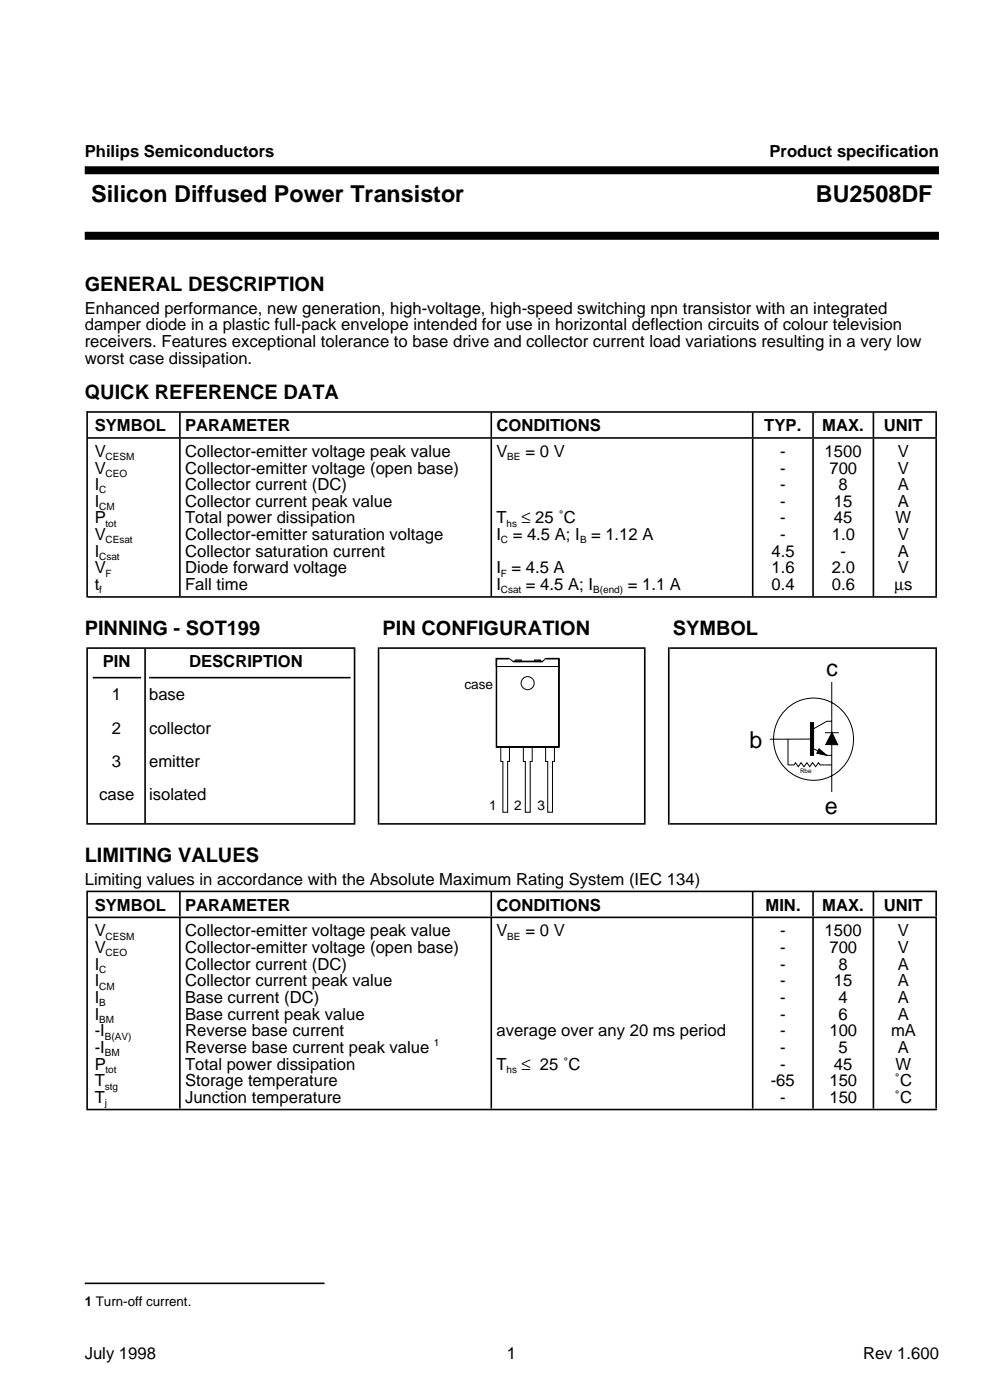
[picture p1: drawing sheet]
<svg xmlns="http://www.w3.org/2000/svg" width="210mm" height="297mm" viewBox="0 0 210 297" stroke-linecap="round" stroke-linejoin="round" font-family="sans-serif">
<defs><g id="words">
<g font-size="4.9">
<text x="19.3" y="42.8">Silicon Diffused Power Transistor</text>
<text x="172.8" y="42.8">BU2508DF</text>
<text x="175" y="143.3">c</text>
<text x="158.8" y="158.5">b</text>
<text x="174.7" y="172.5">e</text>
</g>
<g font-size="4.2">
<text x="17.9" y="61.7">GENERAL DESCRIPTION</text>
<text x="17.9" y="84.6">QUICK REFERENCE DATA</text>
<text x="17.9" y="134.6">PINNING - SOT199</text>
<text x="81" y="134.6">PIN CONFIGURATION</text>
<text x="142.5" y="134.6">SYMBOL</text>
<text x="17.9" y="182.6">LIMITING VALUES</text>
</g>
<g font-size="3.5">
<text x="17.9" y="33.3">Philips Semiconductors</text>
<text x="163" y="33.3">Product specification</text>
<text x="17.9" y="66.5">Enhanced performance, new generation, high-voltage, high-speed switching npn transistor with an integrated</text>
<text x="17.9" y="69.9">damper diode in a plastic full-pack envelope intended for use in horizontal deflection circuits of colour television</text>
<text x="17.9" y="73.5">receivers. Features exceptional tolerance to base drive and collector current load variations resulting in a very low</text>
<text x="17.9" y="77.1">worst case dissipation.</text>
<text x="20.1" y="91.4">SYMBOL</text>
<text x="39.2" y="91.4">PARAMETER</text>
<text x="105.2" y="91.4">CONDITIONS</text>
<text x="161.9" y="91.4">TYP.</text>
<text x="174.2" y="91.4">MAX.</text>
<text x="187.2" y="91.4">UNIT</text>
<text x="20.1" y="96.9">V</text>
<text x="20.1" y="100.3">V</text>
<text x="39.2" y="96.9">Collector-emitter voltage peak value</text>
<text x="39.2" y="100.3">Collector-emitter voltage (open base)</text>
<text x="105.2" y="96.9">V</text>
<text x="111.3" y="96.9">= 0 V</text>
<text x="165.3" y="96.9">-</text>
<text x="165.3" y="100.3">-</text>
<text x="174.7" y="96.9">1500</text>
<text x="175.7" y="100.3">700</text>
<text x="190.2" y="96.9">V</text>
<text x="190.2" y="100.3">V</text>
<text x="20.1" y="103.9">I</text>
<text x="20.1" y="107.5">I</text>
<text x="39.2" y="103.9">Collector current (DC)</text>
<text x="39.2" y="107.5">Collector current peak value</text>
<text x="165.3" y="103.9">-</text>
<text x="165.3" y="107.5">-</text>
<text x="176.6" y="107.5">15</text>
<text x="177.6" y="103.9">8</text>
<text x="190.2" y="103.9">A</text>
<text x="190.2" y="107.5">A</text>
<text x="20.1" y="110.9">P</text>
<text x="39.2" y="110.9">Total power dissipation</text>
<text x="105.2" y="110.9">T</text>
<text x="110.5" y="110.9">≤ 25 ˚C</text>
<text x="165.3" y="110.9">-</text>
<text x="176.6" y="110.9">45</text>
<text x="189.7" y="110.9">W</text>
<text x="20.1" y="118">I</text>
<text x="20.1" y="114.5">V</text>
<text x="39.2" y="114.5">Collector-emitter saturation voltage</text>
<text x="39.2" y="118">Collector saturation current</text>
<text x="105.2" y="114.5">I = 4.5 A; I = 1.12 A</text>
<text x="163.4" y="118">4.5</text>
<text x="165.3" y="114.5">-</text>
<text x="176.2" y="114.5">1.0</text>
<text x="178.1" y="118">-</text>
<text x="190.2" y="114.5">V</text>
<text x="190.2" y="118">A</text>
<text x="20.1" y="121.5">V</text>
<text x="20.1" y="125.1">t</text>
<text x="39.2" y="121.5">Diode forward voltage</text>
<text x="39.2" y="125.1">Fall time</text>
<text x="105.2" y="125.1">I</text>
<text x="105.2" y="121.5">I = 4.5 A</text>
<text x="111.4" y="125.1">= 4.5 A; I</text>
<text x="133" y="125.1">= 1.1 A</text>
<text x="163.4" y="121.5">1.6</text>
<text x="163.4" y="125.1">0.4</text>
<text x="176.2" y="121.5">2.0</text>
<text x="176.2" y="125.1">0.6</text>
<text x="189.5" y="125.1">µs</text>
<text x="190.2" y="121.5">V</text>
<text x="21.8" y="141.3">PIN</text>
<text x="40" y="141.3">DESCRIPTION</text>
<text x="23.7" y="148.4">1</text>
<text x="31.6" y="148.4">base</text>
<text x="23.7" y="155.5">2</text>
<text x="31.6" y="155.5">collector</text>
<text x="23.7" y="162.5">3</text>
<text x="31.6" y="162.5">emitter</text>
<text x="21" y="169.6">case</text>
<text x="31.6" y="169.6">isolated</text>
<text x="17.9" y="187.5">Limiting values in accordance with the Absolute Maximum Rating System (IEC 134)</text>
<text x="20.1" y="193">SYMBOL</text>
<text x="39.2" y="193">PARAMETER</text>
<text x="105.2" y="193">CONDITIONS</text>
<text x="162.1" y="193">MIN.</text>
<text x="174.2" y="193">MAX.</text>
<text x="187.2" y="193">UNIT</text>
<text x="20.1" y="198.4">V</text>
<text x="20.1" y="201.9">V</text>
<text x="39.2" y="198.4">Collector-emitter voltage peak value</text>
<text x="39.2" y="201.9">Collector-emitter voltage (open base)</text>
<text x="105.2" y="198.4">V</text>
<text x="111.3" y="198.4">= 0 V</text>
<text x="165.3" y="198.4">-</text>
<text x="165.3" y="201.9">-</text>
<text x="174.7" y="198.4">1500</text>
<text x="175.7" y="201.9">700</text>
<text x="190.2" y="198.4">V</text>
<text x="190.2" y="201.9">V</text>
<text x="20.1" y="205.5">I</text>
<text x="20.1" y="209">I</text>
<text x="39.2" y="205.5">Collector current (DC)</text>
<text x="39.2" y="209">Collector current peak value</text>
<text x="165.3" y="205.5">-</text>
<text x="165.3" y="209">-</text>
<text x="176.6" y="209">15</text>
<text x="177.6" y="205.5">8</text>
<text x="190.2" y="205.5">A</text>
<text x="190.2" y="209">A</text>
<text x="20.1" y="212.5">I</text>
<text x="39.2" y="212.5">Base current (DC)</text>
<text x="165.3" y="212.5">-</text>
<text x="177.6" y="212.5">4</text>
<text x="190.2" y="212.5">A</text>
<text x="20.1" y="216.1">I</text>
<text x="20.1" y="219.6">-I</text>
<text x="39.2" y="216.1">Base current peak value</text>
<text x="39.2" y="219.6">Reverse base current</text>
<text x="105.2" y="219.6">average over any 20 ms period</text>
<text x="165.3" y="216.1">-</text>
<text x="165.3" y="219.6">-</text>
<text x="175.7" y="219.6">100</text>
<text x="177.6" y="216.1">6</text>
<text x="188.7" y="219.6">mA</text>
<text x="190.2" y="216.1">A</text>
<text x="20.1" y="223.1">-I</text>
<text x="20.1" y="226.7">P</text>
<text x="39.2" y="223.1">Reverse base current peak value</text>
<text x="39.2" y="226.7">Total power dissipation</text>
<text x="105.2" y="226.7">T</text>
<text x="110.5" y="226.7">≤ 25 ˚C</text>
<text x="165.3" y="226.7">-</text>
<text x="165.3" y="223.1">-</text>
<text x="176.6" y="226.7">45</text>
<text x="177.6" y="223.1">5</text>
<text x="189.7" y="226.7">W</text>
<text x="190.2" y="223.1">A</text>
<text x="20.1" y="233.7">T</text>
<text x="20.1" y="230.1">T</text>
<text x="39.2" y="230.1">Storage temperature</text>
<text x="39.2" y="233.7">Junction temperature</text>
<text x="163.2" y="230.1">-65</text>
<text x="165.3" y="233.7">-</text>
<text x="175.7" y="230.1">150</text>
<text x="175.7" y="233.7">150</text>
<text x="189.5" y="230.1">˚C</text>
<text x="189.5" y="233.7">˚C</text>
<text x="17.9" y="288.1">July 1998</text>
<text x="107.4" y="288.1">1</text>
<text x="182.8" y="288.1">Rev 1.600</text>
</g>
<g font-size="2.9">
<text x="98.4" y="145.9">case</text>
<text x="103.6" y="171.6">1</text>
<text x="108.9" y="171.6">2</text>
<text x="113.9" y="171.7">3</text>
</g>
<text font-size="2.8" x="17.9" y="276.7">1 Turn-off current.</text>
<g font-size="2.1">
<text x="22.4" y="97.6">CESM</text>
<text x="22.4" y="101.1">CEO</text>
<text x="107.4" y="97.6">BE</text>
<text x="21" y="104.6">C</text>
<text x="21" y="108.1">CM</text>
<text x="22.4" y="111.7">tot</text>
<text x="107.3" y="111.7">hs</text>
<text x="21" y="118.7">Csat</text>
<text x="22.4" y="115.2">CEsat</text>
<text x="106.1" y="115.2">C</text>
<text x="122.9" y="115.2">B</text>
<text x="21" y="125.7">f</text>
<text x="22.4" y="122.3">F</text>
<text x="106.1" y="122.3">F</text>
<text x="106.1" y="125.7">Csat</text>
<text x="125.6" y="125.7">B(end)</text>
<text x="22.4" y="199.2">CESM</text>
<text x="22.4" y="202.6">CEO</text>
<text x="107.4" y="199.2">BE</text>
<text x="21" y="206.2">C</text>
<text x="21" y="209.7">CM</text>
<text x="21" y="213.2">B</text>
<text x="21" y="216.8">BM</text>
<text x="22.2" y="220.3">B(AV)</text>
<text x="91.9" y="221.6">1</text>
<text x="22.2" y="223.8">BM</text>
<text x="22.4" y="227.3">tot</text>
<text x="107.3" y="227.3">hs</text>
<text x="22.2" y="230.9">stg</text>
<text x="22.2" y="234.4">j</text>
</g>
<text font-size="1.3" x="169.4" y="163.8">Rbe</text>
</g></defs>
<g fill="none" stroke="#000" stroke-width=".21">
<path d="M107.7 139.7h-2.5v18.5h13.1v-18.5h-2.7M109.2 139.9h1.2v.3h-1.2zM113.2 139.9h1.2v.3h-1.2zM105.1 141.2v-1.7h2.7l.8 .6h6.4l.6-.6h2.8v1.7M105.1 141.2h13.3v17.2h-13.3zM106.1 158.4v3h.4v10.7h1v-10.7h.4v-3M108.6 140.2h6.4M110.9 158.4v3h.4v10.7h1v-10.7h.4v-3M115.6 158.4v3h.4v10.7h1v-10.7h.4v-3M166.3 150.5a8.5 8.5 0 0 1 10.9-1 8.5 8.5 0 0 1 2.9 10.5 8.5 8.5 0 0 1-10.1 5 8.5 8.5 0 0 1-6.1-9.5 8.8 8.8 0 0 1 2.4-5zM166.9 156.6v5.5M172 156.6l-8.9 .1"/>
<path d="M172.3 158.7l2.9 1.4h1M174.7 155.3h3M176.2 152.8h-1l-2.9 1.6M176.2 144.5v10.8M176.2 157.8v10M166.9 162.1h1.3l.3-.5 .6 .9 .6-.9 .6 .9 .6-.9 .6 .9 .6-.9 .7 .9 .6-.9 .3 .5h.8M174.6 162.1h1.6"/>
<circle cx="111.8" cy="144.8" r="1.39"/>
</g>
<g fill="#000" stroke="#000" stroke-width=".21">
<path d="M176.2 155.2l1.2 2.6h-2.5z" fill-rule="evenodd"/>
<path d="M171.7 153.1h.6v7h-.6z" fill-rule="evenodd"/>
<path d="M173.5 158.7l1.6 1.4-2.1-.5z" fill-rule="evenodd"/>
</g>
<g fill="none" stroke="#000" stroke-width=".34">
<path d="M18.6 92.8h179.9M18.6 87.3h179.9M18.6 137.3h56.7M18.6 126.5h179.9M80.3 137.3h56.4M141.8 137.3h56.7M19.6 143.6h10.3M31.6 143.6h42.7M18.6 174.6h56.7M80.3 174.6h56.4M141.8 174.6h56.7M18.6 194.4h179.9"/>
<path d="M18.6 188.9h179.9M18.6 235.1h179.9M17.9 272h50.8"/>
</g>
<path d="M37.9 214.7h.4M103.9 214.7h.3M159.3 214.7h.3M172 214.7h.4M184.8 214.7h.4M198.1 214.7h.4" fill="none" stroke="#000" stroke-width="40.4" stroke-linecap="butt"/>
<path d="M37.9 90h.4M103.9 90h.3M159.3 90h.3M172 90h.4M184.8 90h.4M198.1 90h.4M37.9 191.6h.4M103.9 191.6h.3M159.3 191.6h.3M172 191.6h.4M184.8 191.6h.4M198.1 191.6h.4" fill="none" stroke="#000" stroke-width="5.2" stroke-linecap="butt"/>
<path d="M18.3 212h.3" fill="none" stroke="#000" stroke-width="46.6" stroke-linecap="butt"/>
<path d="M30.6 156h.3M74.9 156h.4M136.4 156h.3M198.1 156h.4" fill="none" stroke="#000" stroke-width="36.9" stroke-linecap="butt"/>
<path d="M18.3 156h.3M80 156h.3M141.5 156h.3" fill="none" stroke="#000" stroke-width="37.6" stroke-linecap="butt"/>
<path d="M37.9 109.7h.4M103.9 109.7h.3M159.3 109.7h.3M172 109.7h.4M184.8 109.7h.4M198.1 109.7h.4" fill="none" stroke="#000" stroke-width="33.4" stroke-linecap="butt"/>
<path d="M18.3 106.9h.3" fill="none" stroke="#000" stroke-width="39.5" stroke-linecap="butt"/>
<path d="M17.9 36.1h181M17.9 50h181" fill="none" stroke="#000" stroke-width="1.7" stroke-linecap="butt"/>
<use href="#words"/>
</svg>
